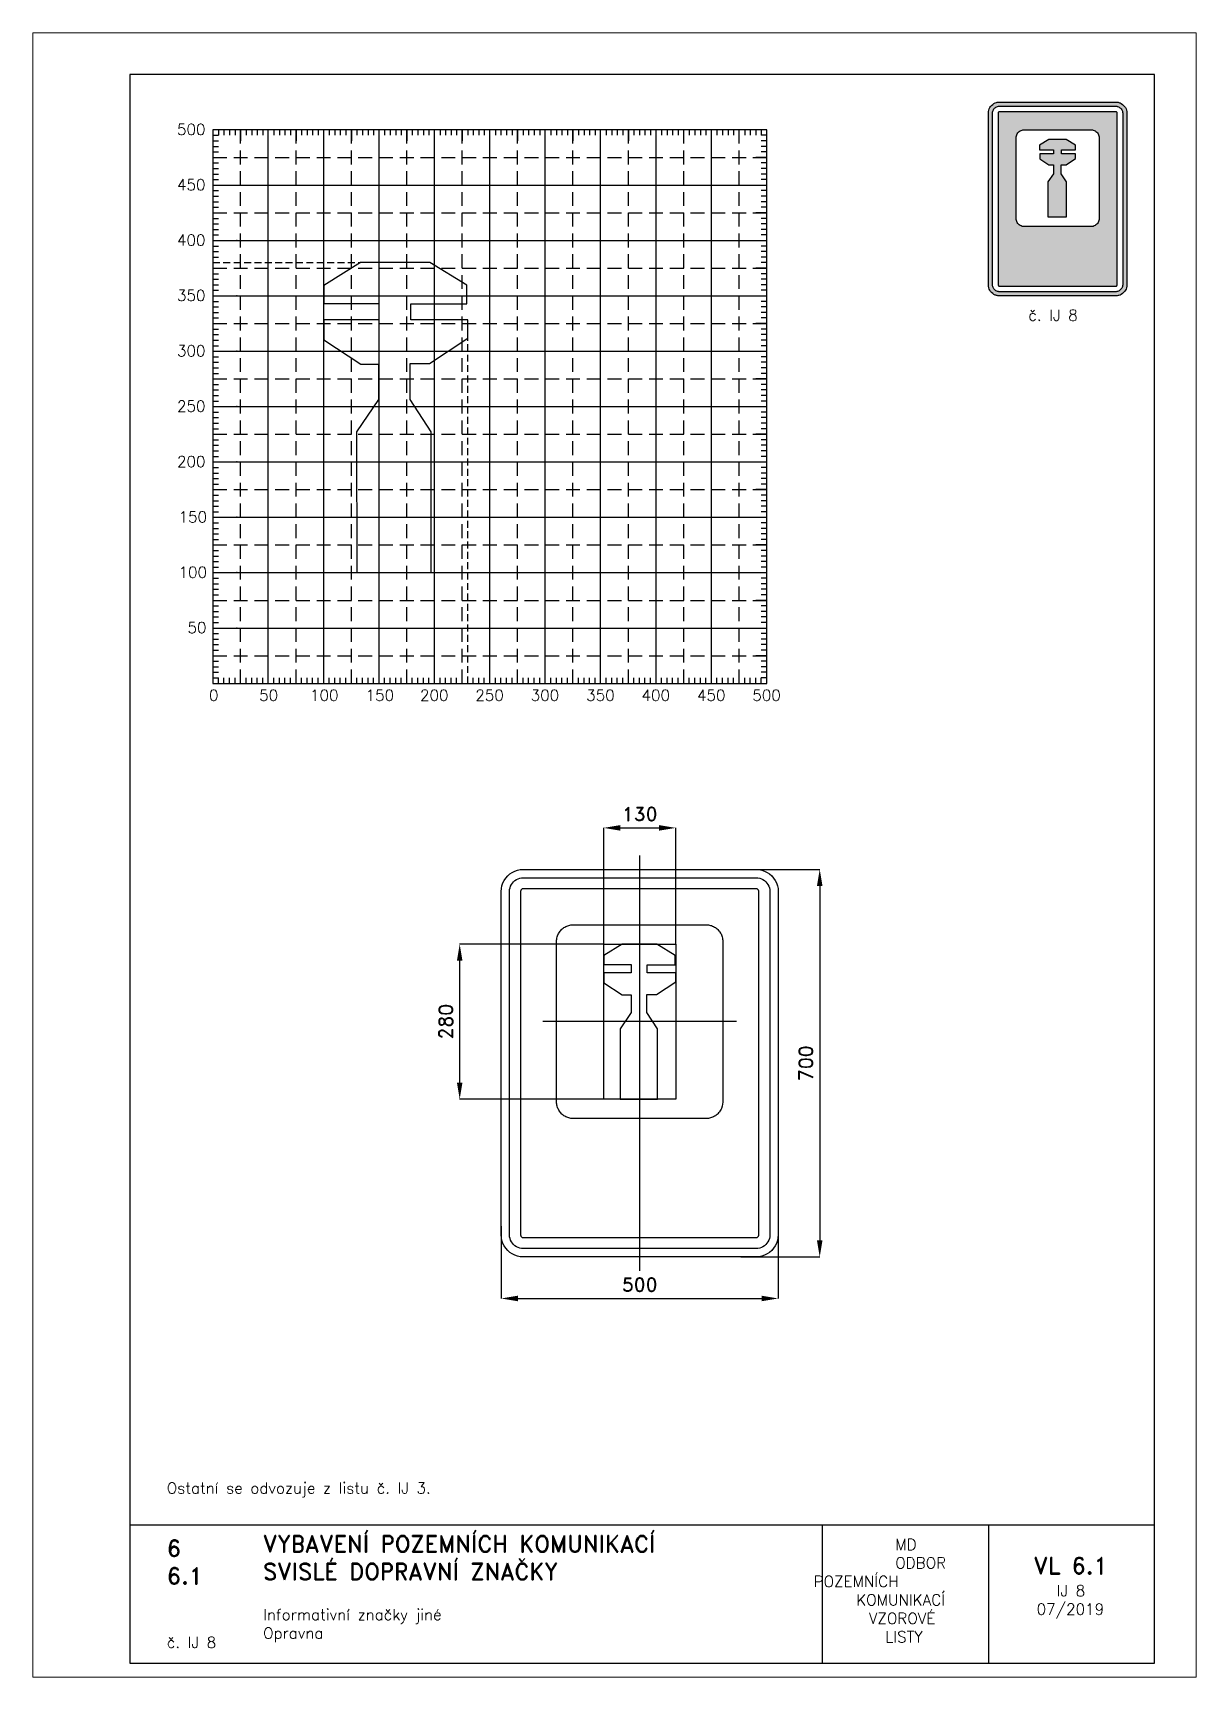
# Paper-space layout 'IJ 8' of a CAD drawing. Header units: millimetres. Extents: x 0 to 210, y 0 to 297.
# The model-space entities are those that its viewports show. They can reach past a viewport. Long polylines and large blocks are cut down to what shows.
import ezdxf

# ---------------------------------------------------------------- set-up
doc = ezdxf.new("R2010")
doc.units = ezdxf.units.MM
doc.header["$LTSCALE"] = 5
doc.linetypes.add('ČERCHOVANÁX2', pattern=[2, 1, -0.5, 0, -0.5])
doc.linetypes.add('ČÁRKOVANÁX2', pattern=[1.5, 1, -0.5])
for name, color, linetype in [('Kóty', 2, 'Continuous'), ('Pomocná', 2, 'Continuous'), ('Rozpiska', 7, 'Continuous'), ('Značka', 7, 'Continuous')]:
    doc.layers.add(name, color=color, linetype=linetype)
doc.layers.add('Rámeček', color=6, linetype='Continuous', plot=False)
doc.styles.get("Standard").update_dxf_attribs({"font": 'romand.shx', "height": 25})
doc.dimstyles.get("Standard").update_dxf_attribs({"dimtxt": 25, "dimasz": 30, "dimexe": 0.18, "dimexo": 0.0625, "dimgap": 12.5, "dimtad": 1, "dimdec": 0, "dimzin": 0, "dimdsep": 46, "dimtxsty": 'Standard', "dimcen": 0.09, "dimadec": 0, "dimazin": 0, "dimtfac": 1, "dimtdec": 0, "dimtofl": 0, "dimtmove": 0, "dimatfit": 3, "dimfxl": 1, "dimtolj": 1, "dimtzin": 0, "dimarcsym": 0})

psp = doc.layouts.new('IJ 8')

# ---------------------------------------------------------------- texts
at = {"layer": 'Pomocná', "char_height": 2, "attachment_point": 1}
for s, insert in [('\\pi1.41968;500', (24.59, 280.57)), ('\\pi1.41968;450', (24.59, 270.57)), ('\\pi1.41968;400', (24.59, 260.57)), ('\\pi1.41968;350', (24.59, 250.57)), ('\\pi1.41968;300', (24.59, 240.57)), ('\\pi1.41968;250', (24.59, 230.57)), ('\\pi1.41968;200', (24.59, 220.57)), ('\\pi1.70539;150', (24.59, 210.57)), ('\\pi1.70539;100', (24.59, 200.57)), ('\\pi3.32444;50', (24.59, 190.57)), ('\\pi2.6146;0', (29.18, 178.35)), ('\\pi1.66222;50', (39.19, 178.35)), ('\\pi0.85269;100', (49.18, 178.35)), ('\\pi0.85269;150', (59.21, 178.35)), ('\\pi0.70984;200', (69.18, 178.35)), ('\\pi0.70984;250', (79.17, 178.35)), ('\\pi0.70984;300', (89.16, 178.35)), ('\\pi0.70984;350', (99.18, 178.35)), ('\\pi0.70984;400', (109.17, 178.35)), ('\\pi0.70984;450', (119.18, 178.35)), ('\\pi0.70984;500', (129.17, 178.35))]:
    psp.add_mtext_dynamic_manual_height_columns(s, width=6.5625, gutter_width=100, heights=[0], dxfattribs=dict(at, insert=insert))
at = {"layer": 'Rozpiska', "color": 7, "attachment_point": 1}
for s, width, gutter_width, heights, insert, char_height in [('\\pi7.21429;č. IJ 8', 25, 75, [0], (172.5, 247), 2), ('\\POstatní se odvozuje z listu č. IJ 3.{\\H1.83333x; }', 155.5011, 100, [0], (24.17, 38.49), 2), ('6', 149.0422, 100, [0], (24.17, 24.77), 3), ('{\\C6;VYBAVENÍ POZEMNÍCH KOMUNIKACÍ\\P}SVISLÉ DOPRAVNÍ ZNAČKY{\\H1.34524x; }', 149.0422, 100, [0], (41.56, 25.56), 3), ('\\pi14.7414;{\\C6;MD\\P\\pi2.36044;}ODBOR POZEMNÍCH{\\H1.57143x; }\\P\\pi7.69378;KOMUNIKACÍ{\\H1.5x; }\\P\\pi9.97949;{\\C6;VZOROVÉ\\H1.47619x; \\H0.67742x;\\P\\pi12.93187;LISTY\\H1.26984x; }', 33.1018, 100, [0], (140.95, 24.95), 2), ('\\pi1.03113;{\\H1.5x;\\C6;VL 6.1\\P\\pi5.17397;\\H0.66667x;IJ 8\\H1.66666x; \\H0.6x;\\P\\pi1.5549;07/2019\\H1.80159x; }', 16.0623, 100, [0], (179.66, 21.61), 2), ('6.1', 149.0422, 100, [0], (24.17, 19.78), 3), ('{\\C6;Informativní značky jiné\\P}Opravna{\\H1.83333x; }', 149.0422, 100, [0], (41.56, 12.29), 2), ('{\\C6;č. IJ 8}', 12.0113, 100, [2.67], (24.17, 7.28), 2)]:
    psp.add_mtext_dynamic_manual_height_columns(s, width=width, gutter_width=gutter_width, heights=heights, dxfattribs=dict(at, insert=insert, char_height=char_height))

msp = doc.modelspace()

# ---------------------------------------------------------------- blocks, each defined once
blk = doc.blocks.new('*D0')
at = {"layer": 'Defpoints', "color": 0, "transparency": 16777216}
for p in [(-325, 215), (-65, 215), (-65, -65)]:
    blk.add_point(p, dxfattribs=at)
at = {"layer": 'Kóty', "color": 0, "lineweight": -2, "transparency": 16777216}
for p, q in [((-65.0625, 215), (-325.18, 215)), ((-325, -35), (-325, 185)), ((-65.0625, -65), (-325.18, -65))]:
    blk.add_line(p, q, dxfattribs=at)
at = {"layer": 'Kóty', "color": 0, "transparency": 16777216}
for points in [[(-330, 185), (-320, 185), (-325, 215)], [(-330, -35), (-320, -35), (-325, -65)]]:
    blk.add_solid(points, dxfattribs=at)
at = {"layer": 'Kóty', "color": 0, "transparency": 16777216, "insert": (-350, 75), "char_height": 25, "attachment_point": 5, "rotation": 90}
blk.add_mtext('\\A1;280', dxfattribs=at)
blk = doc.blocks.new('*D1')
at = {"layer": 'Defpoints', "color": 0, "transparency": 16777216}
for p in [(190.5, 350), (182.6, -350), (325, -350)]:
    blk.add_point(p, dxfattribs=at)
at = {"layer": 'Kóty', "color": 0, "lineweight": -2, "transparency": 16777216}
for p, q in [((190.6, 350), (325.2, 350)), ((325, 320), (325, -320)), ((182.7, -350), (325.2, -350))]:
    blk.add_line(p, q, dxfattribs=at)
at = {"layer": 'Kóty', "color": 0, "transparency": 16777216}
for points in [[(320, 320), (330, 320), (325, 350)], [(320, -320), (330, -320), (325, -350)]]:
    blk.add_solid(points, dxfattribs=at)
at = {"layer": 'Kóty', "color": 0, "transparency": 16777216, "insert": (300, 0), "char_height": 25, "attachment_point": 5, "rotation": 90}
blk.add_mtext('\\A1;700', dxfattribs=at)
blk = doc.blocks.new('*D2')
at = {"layer": 'Defpoints', "color": 0, "transparency": 16777216}
for p in [(-250, -294.4), (250, -284.3), (250, -425)]:
    blk.add_point(p, dxfattribs=at)
at = {"layer": 'Kóty', "color": 0, "lineweight": -2, "transparency": 16777216}
for p, q in [((-250, -294.5), (-250, -425.2)), ((250, -284.4), (250, -425.2)), ((-220, -425), (220, -425))]:
    blk.add_line(p, q, dxfattribs=at)
at = {"layer": 'Kóty', "color": 0, "transparency": 16777216}
for points in [[(-220, -420), (-220, -430), (-250, -425)], [(220, -420), (220, -430), (250, -425)]]:
    blk.add_solid(points, dxfattribs=at)
at = {"layer": 'Kóty', "color": 0, "transparency": 16777216, "insert": (0, -400), "char_height": 25, "attachment_point": 5}
blk.add_mtext('\\A1;500', dxfattribs=at)
blk = doc.blocks.new('*D3')
at = {"layer": 'Defpoints', "color": 0, "transparency": 16777216}
for p in [(65, 425), (-65, 215), (65, 215)]:
    blk.add_point(p, dxfattribs=at)
at = {"layer": 'Kóty', "color": 0, "lineweight": -2, "transparency": 16777216}
for p, q in [((-65, 215.0625), (-65, 425.18)), ((-35, 425), (35, 425)), ((65, 215.0625), (65, 425.18))]:
    blk.add_line(p, q, dxfattribs=at)
at = {"layer": 'Kóty', "color": 0, "transparency": 16777216}
for points in [[(-35, 430), (-35, 420), (-65, 425)], [(35, 430), (35, 420), (65, 425)]]:
    blk.add_solid(points, dxfattribs=at)
at = {"layer": 'Kóty', "color": 0, "transparency": 16777216, "insert": (0, 450), "char_height": 25, "attachment_point": 5}
blk.add_mtext('\\A1;130', dxfattribs=at)

# ---------------------------------------------------------------- dimensions: what is measured, and where the dimension line sits
at = {"layer": 'Kóty'}
for base, p1, p2, picture, middle in [((65, 425), (-65, 215), (65, 215), '*D3', (0, 450)), ((250, -425), (-250, -294.4474), (250, -284.3349), '*D2', (0, -400))]:
    dim = msp.add_linear_dim(base=base, p1=p1, p2=p2, dimstyle='Standard', dxfattribs=at)
    dim.commit()
    dim.dimension.update_dxf_attribs({"geometry": picture, "text_midpoint": middle})
for base, p1, p2, picture, middle in [((325, -350), (190.5244, 350), (182.6082, -350), '*D1', (300, 0)), ((-325, 215), (-65, -65), (-65, 215), '*D0', (-350, 75))]:
    dim = msp.add_linear_dim(base=base, p1=p1, p2=p2, angle=90, dimstyle='Standard', dxfattribs=at)
    dim.commit()
    dim.dimension.update_dxf_attribs({"geometry": picture, "text_midpoint": middle})

# ---------------------------------------------------------------- linework, layer by layer
at = {"layer": 'Značka', "color": 6, "linetype": 'ČERCHOVANÁX2', "ltscale": 5}
for points in [[(0, -375), (0, 375)], [(175, 75), (-175, 75)]]:
    msp.add_lwpolyline(points, dxfattribs=at)
at = {"layer": 'Značka', "color": 5}
for points in [[(-210, -350), (-210.2, -349.9995), (-210.3, -349.9988, -0.0321716), (-215.5, -349.637), (-220.6, -348.5823), (-225.5, -346.9227), (-230.1, -344.5885), (-234.4, -341.714), (-238.3, -338.2843), (-241.7, -334.4026), (-244.6, -330.0906), (-246.9, -325.4605), (-248.6, -320.5549), (-249.7, -315.4767), (-250, -310.314), (-250, -310.157), (-250, -310), (-250, 310), (-250, 310.157), (-250, 310.314), (-249.6, 315.479), (-248.6, 320.555), (-246.9, 325.464), (-244.6, 330.091), (-241.7, 334.402), (-238.3, 338.284), (-234.4, 341.717), (-230.1, 344.589), (-225.5, 346.906), (-220.6, 348.582), (-215.5, 349.654, -0.0367311), (-210.3, 349.999), (-210.2, 350), (-210, 350), (210, 350), (210.2, 350), (210.3, 349.999, -0.0321716), (215.5, 349.637), (220.6, 348.582), (225.5, 346.923), (230.1, 344.589), (234.4, 341.714), (238.3, 338.284), (241.7, 334.403), (244.6, 330.091), (246.9, 325.46), (248.6, 320.555), (249.7, 315.477), (250, 310.314), (250, 310.157), (250, 310), (250, -310), (250, -310.157), (250, -310.314), (249.6, -315.4791), (248.6, -320.5549), (246.9, -325.4636), (244.6, -330.0906), (241.7, -334.4017), (238.3, -338.2843), (234.4, -341.7172), (230.1, -344.5885), (225.5, -346.9061), (220.6, -348.5823), (215.5, -349.6542, -0.0367341), (210.3, -349.9988), (210.2, -349.9996), (210, -350), (-210, -350)], [(-210, -335), (-210.1, -334.9997), (-210.2, -334.9992, -0.0321601), (-213.4, -334.7731), (-216.6, -334.1139), (-219.7, -333.0767), (-222.6, -331.6178), (-225.3, -329.8212), (-227.7, -327.6777), (-229.8, -325.2516), (-231.6, -322.5566), (-233.1, -319.6628), (-234.1, -316.5968), (-234.8, -313.423), (-235, -310.196), (-235, -310.098), (-235, -310), (-235, 310), (-235, 310.098), (-235, 310.196), (-234.8, 313.424), (-234.1, 316.597), (-233.1, 319.665), (-231.6, 322.557), (-229.8, 325.251), (-227.7, 327.678), (-225.3, 329.823), (-222.6, 331.618), (-219.7, 333.066), (-216.6, 334.114), (-213.4, 334.784, -0.0367287), (-210.2, 334.999), (-210.1, 335), (-210, 335), (210, 335), (210.1, 335), (210.2, 334.999, -0.0321789), (213.4, 334.773), (216.6, 334.114), (219.7, 333.077), (222.6, 331.618), (225.3, 329.821), (227.7, 327.678), (229.8, 325.252), (231.6, 322.557), (233.1, 319.663), (234.1, 316.597), (234.8, 313.423), (235, 310.196), (235, 310.098), (235, 310), (235, -310), (235, -310.098), (235, -310.196), (234.8, -313.424), (234.1, -316.5968), (233.1, -319.6648), (231.6, -322.5566), (229.8, -325.2511), (227.7, -327.6777), (225.3, -329.8233), (222.6, -331.6178), (219.7, -333.0663), (216.6, -334.1139), (213.4, -334.7839), (210.2, -334.9992), (210.1, -334.9997), (210, -335), (-210, -335)], [(-120, -100), (-120.12, -100), (-120.24, -99.999, -0.032176), (-124.11, -99.728, -0.0354414), (-127.92, -98.937, -0.0362606), (-131.6, -97.692, -0.0344037), (-135.07, -95.941, -0.0337135), (-138.3, -93.785, -0.0340917), (-141.21, -91.213, -0.0341856), (-143.79, -88.302, -0.0342456), (-145.94, -85.068, -0.0340273), (-147.68, -81.595, -0.0333729), (-148.94, -77.916, -0.0341419), (-149.74, -74.108, -0.0367803), (-150, -70.236), (-150, -70.118), (-150, -70), (-150, 220), (-150, 220.118), (-150, 220.236, -0.0322112), (-149.73, 224.109, -0.035398), (-148.94, 227.916, -0.0362567), (-147.69, 231.598, -0.0344175), (-145.94, 235.068, -0.0337071), (-143.79, 238.301, -0.034076), (-141.21, 241.213, -0.0342033), (-138.3, 243.788, -0.0342414), (-135.07, 245.941, -0.0340198), (-131.6, 247.68, -0.0334199), (-127.92, 248.937, -0.0341212), (-124.11, 249.741, -0.0367502), (-120.24, 249.999), (-120.12, 250), (-120, 250), (120, 250), (120.12, 250), (120.24, 249.999, -0.032176), (124.11, 249.728, -0.0354605), (127.92, 248.937, -0.0362606), (131.6, 247.692, -0.0344109), (135.07, 245.941, -0.0337199), (138.3, 243.785, -0.034086), (141.21, 241.213, -0.0341806), (143.79, 238.302, -0.0342282), (145.94, 235.068, -0.0340198), (147.68, 231.595, -0.0333706), (148.94, 227.916, -0.0341419), (149.74, 224.108, -0.0367795), (150, 220.236), (150, 220.118), (150, 220), (150, -70), (150, -70.118), (150, -70.236), (149.73, -74.109), (148.94, -77.916), (147.69, -81.598, -0.0344283), (145.94, -85.068, -0.0337199), (143.79, -88.301, -0.034076), (141.21, -91.213, -0.0341972), (138.3, -93.788, -0.034235), (135.07, -95.941, -0.034041), (131.6, -97.68, -0.0334197), (127.92, -98.937, -0.0341328), (124.11, -99.741, -0.0367502), (120.24, -99.999), (120.12, -100), (120, -100), (-120, -100)]]:
    msp.add_lwpolyline(points, format="xyb", dxfattribs=at)
for points in [[(-210, -315), (210, -315), (210, -315), (210, -315), (210.7, -314.955), (211.3, -314.823), (211.9, -314.615), (212.5, -314.324), (213.1, -313.964), (213.5, -313.536), (214, -313.05), (214.3, -312.511), (214.6, -311.933), (214.8, -311.319), (215, -310.685), (215, -310.039), (215, -310.02), (215, -310), (215, 310), (215, 310.02), (215, 310.039), (215, 310.685), (214.8, 311.319), (214.6, 311.933), (214.3, 312.511), (214, 313.05), (213.5, 313.536), (213.1, 313.965), (212.5, 314.324), (211.9, 314.613), (211.3, 314.823), (210.7, 314.957), (210, 315), (210, 315), (210, 315), (-210, 315), (-210, 315), (-210, 315), (-210.7, 314.955), (-211.3, 314.823), (-211.9, 314.615), (-212.5, 314.324), (-213.1, 313.964), (-213.5, 313.536), (-214, 313.05), (-214.3, 312.511), (-214.6, 311.933), (-214.8, 311.319), (-215, 310.685), (-215, 310.039), (-215, 310.02), (-215, 310), (-215, -310), (-215, -310.02), (-215, -310.039), (-215, -310.685), (-214.8, -311.319), (-214.6, -311.933), (-214.3, -312.511), (-214, -313.05), (-213.5, -313.536), (-213.1, -313.965), (-212.5, -314.324), (-211.9, -314.613), (-211.3, -314.823), (-210.7, -314.957), (-210, -315), (-210, -315), (-210, -315)], [(-35.11, -65), (31.96, -65), (31.96, 62.301), (13.02, 91.485), (13.02, 123.783), (30.52, 123.783), (65, 146.642), (65, 163.195), (13.76, 163.195), (13.76, 177.778), (64.3, 177.778), (64.3, 194.55), (30.96, 215), (-31.7, 215), (-65, 194.331), (-65, 177.997), (-15.16, 177.997), (-15.16, 163.195), (-64.74, 163.195), (-64.74, 145.416), (-31.44, 123.302), (-15.42, 123.302), (-15.42, 91.422), (-35.33, 62.257), (-35.11, -65)]]:
    msp.add_lwpolyline(points, dxfattribs=at)
at = {"layer": 'Značka', "color": 6, "linetype": 'ČÁRKOVANÁX2', "ltscale": 2.5}
msp.add_lwpolyline([(-65, -65), (-65, 215), (65, 215), (65, -65), (-65, -65)], dxfattribs=at)

msp.set_redraw_order([(e.dxf.handle, doc.entitydb.next_handle()) for e in msp.query("TEXT MTEXT ATTDEF DIMENSION ARC_DIMENSION")])  # texts and dimensions are drawn at this point

# ---------------------------------------------------------------- hatches: boundary and pattern name
at = {"layer": 'Značka'}
h = psp.add_hatch(color=170, dxfattribs=at)
h.dxf.hatch_style = 1
edge = h.paths.add_edge_path(flags=0)
edge.add_line((179, 262), (178.99, 262))
edge.add_line((178.99, 262), (178.99, 262))
edge.add_arc((179, 263.51), 1.51, 262.3083, 269.6804, ccw=False)
edge.add_arc((178.98, 263.37), 1.37, 254.2095, 262.3332, ccw=False)
edge.add_line((178.6, 262.05), (178.42, 262.12))
edge.add_line((178.42, 262.12), (178.25, 262.2))
edge.add_line((178.25, 262.2), (178.08, 262.31))
edge.add_line((178.08, 262.31), (177.94, 262.44))
edge.add_line((177.94, 262.44), (177.81, 262.58))
edge.add_line((177.81, 262.58), (177.7, 262.75))
edge.add_line((177.7, 262.75), (177.62, 262.92))
edge.add_line((177.62, 262.92), (177.55, 263.1))
edge.add_line((177.55, 263.1), (177.51, 263.29))
edge.add_line((177.51, 263.29), (177.5, 263.49))
edge.add_line((177.5, 263.49), (177.5, 263.49))
edge.add_line((177.5, 263.49), (177.5, 263.5))
edge.add_line((177.5, 263.5), (177.5, 278))
edge.add_line((177.5, 278), (177.5, 278.01))
edge.add_line((177.5, 278.01), (177.5, 278.01))
edge.add_line((177.5, 278.01), (177.51, 278.21))
edge.add_line((177.51, 278.21), (177.55, 278.4))
edge.add_line((177.55, 278.4), (177.62, 278.58))
edge.add_line((177.62, 278.58), (177.7, 278.75))
edge.add_line((177.7, 278.75), (177.81, 278.92))
edge.add_line((177.81, 278.92), (177.94, 279.06))
edge.add_line((177.94, 279.06), (178.08, 279.19))
edge.add_line((178.08, 279.19), (178.25, 279.3))
edge.add_line((178.25, 279.3), (178.42, 279.38))
edge.add_line((178.42, 279.38), (178.6, 279.45))
edge.add_arc((178.99, 278.07), 1.43, 98.0089, 105.8229, ccw=False)
edge.add_arc((178.98, 278.18), 1.32, 89.6041, 98.0241, ccw=False)
edge.add_line((178.99, 279.5), (178.99, 279.5))
edge.add_line((178.99, 279.5), (179, 279.5))
edge.add_line((179, 279.5), (191, 279.5))
edge.add_line((191, 279.5), (191.01, 279.5))
edge.add_line((191.01, 279.5), (191.01, 279.5))
edge.add_arc((191, 277.99), 1.51, 82.3083, 89.6804, ccw=False)
edge.add_arc((191.02, 278.13), 1.37, 74.2073, 82.3354, ccw=False)
edge.add_line((191.4, 279.45), (191.58, 279.38))
edge.add_line((191.58, 279.38), (191.75, 279.3))
edge.add_line((191.75, 279.3), (191.91, 279.19))
edge.add_line((191.91, 279.19), (192.06, 279.06))
edge.add_line((192.06, 279.06), (192.19, 278.92))
edge.add_line((192.19, 278.92), (192.3, 278.75))
edge.add_line((192.3, 278.75), (192.38, 278.58))
edge.add_line((192.38, 278.58), (192.45, 278.4))
edge.add_line((192.45, 278.4), (192.49, 278.21))
edge.add_line((192.49, 278.21), (192.5, 278.01))
edge.add_line((192.5, 278.01), (192.5, 278.01))
edge.add_line((192.5, 278.01), (192.5, 278))
edge.add_line((192.5, 278), (192.5, 263.5))
edge.add_line((192.5, 263.5), (192.5, 263.49))
edge.add_line((192.5, 263.49), (192.5, 263.49))
edge.add_line((192.5, 263.49), (192.49, 263.29))
edge.add_line((192.49, 263.29), (192.45, 263.1))
edge.add_line((192.45, 263.1), (192.38, 262.92))
edge.add_line((192.38, 262.92), (192.3, 262.75))
edge.add_line((192.3, 262.75), (192.19, 262.58))
edge.add_line((192.19, 262.58), (192.06, 262.44))
edge.add_line((192.06, 262.44), (191.91, 262.31))
edge.add_line((191.91, 262.31), (191.75, 262.2))
edge.add_line((191.75, 262.2), (191.58, 262.12))
edge.add_line((191.58, 262.12), (191.4, 262.05))
edge.add_line((191.4, 262.05), (191.21, 262.01))
edge.add_arc((191.02, 263.32), 1.32, 269.6041, 278.0241, ccw=False)
edge.add_line((191.01, 262), (191.01, 262))
edge.add_line((191.01, 262), (191, 262))
edge.add_line((191, 262), (179, 262))
edge = h.paths.add_edge_path(flags=16)
edge.add_line((174.5, 250.25), (174.49, 250.25))
edge.add_line((174.49, 250.25), (174.49, 250.25))
edge.add_arc((174.5, 251.51), 1.26, 262.2976, 269.6693, ccw=False)
edge.add_arc((174.48, 251.4), 1.15, 254.2241, 262.3533, ccw=False)
edge.add_line((174.17, 250.29), (174.02, 250.35))
edge.add_line((174.02, 250.35), (173.87, 250.42))
edge.add_line((173.87, 250.42), (173.74, 250.51))
edge.add_line((173.74, 250.51), (173.62, 250.62))
edge.add_line((173.62, 250.62), (173.51, 250.74))
edge.add_line((173.51, 250.74), (173.42, 250.87))
edge.add_line((173.42, 250.87), (173.35, 251.02))
edge.add_line((173.35, 251.02), (173.29, 251.17))
edge.add_line((173.29, 251.17), (173.26, 251.33))
edge.add_line((173.26, 251.33), (173.25, 251.49))
edge.add_line((173.25, 251.49), (173.25, 251.5))
edge.add_line((173.25, 251.5), (173.25, 251.5))
edge.add_line((173.25, 251.5), (173.25, 282.5))
edge.add_line((173.25, 282.5), (173.25, 282.5))
edge.add_line((173.25, 282.5), (173.25, 282.51))
edge.add_line((173.25, 282.51), (173.26, 282.67))
edge.add_line((173.26, 282.67), (173.29, 282.83))
edge.add_line((173.29, 282.83), (173.35, 282.98))
edge.add_line((173.35, 282.98), (173.42, 283.13))
edge.add_line((173.42, 283.13), (173.51, 283.26))
edge.add_line((173.51, 283.26), (173.62, 283.38))
edge.add_line((173.62, 283.38), (173.74, 283.49))
edge.add_line((173.74, 283.49), (173.87, 283.58))
edge.add_line((173.87, 283.58), (174.02, 283.65))
edge.add_line((174.02, 283.65), (174.17, 283.71))
edge.add_line((174.17, 283.71), (174.33, 283.74))
edge.add_arc((174.48, 282.65), 1.1, 89.6108, 98.0292, ccw=False)
edge.add_line((174.49, 283.75), (174.49, 283.75))
edge.add_line((174.49, 283.75), (174.5, 283.75))
edge.add_line((174.5, 283.75), (195.5, 283.75))
edge.add_line((195.5, 283.75), (195.5, 283.75))
edge.add_line((195.5, 283.75), (195.51, 283.75))
edge.add_arc((195.5, 282.5), 1.25, 82.2973, 89.6731, ccw=False)
edge.add_arc((195.52, 282.6), 1.15, 74.2287, 82.3556, ccw=False)
edge.add_line((195.83, 283.71), (195.98, 283.65))
edge.add_line((195.98, 283.65), (196.13, 283.58))
edge.add_line((196.13, 283.58), (196.26, 283.49))
edge.add_line((196.26, 283.49), (196.38, 283.38))
edge.add_line((196.38, 283.38), (196.49, 283.26))
edge.add_line((196.49, 283.26), (196.58, 283.13))
edge.add_line((196.58, 283.13), (196.65, 282.98))
edge.add_line((196.65, 282.98), (196.71, 282.83))
edge.add_line((196.71, 282.83), (196.74, 282.67))
edge.add_line((196.74, 282.67), (196.75, 282.51))
edge.add_line((196.75, 282.51), (196.75, 282.5))
edge.add_line((196.75, 282.5), (196.75, 282.5))
edge.add_line((196.75, 282.5), (196.75, 251.5))
edge.add_line((196.75, 251.5), (196.75, 251.5))
edge.add_line((196.75, 251.5), (196.75, 251.49))
edge.add_line((196.75, 251.49), (196.74, 251.33))
edge.add_line((196.74, 251.33), (196.71, 251.17))
edge.add_line((196.71, 251.17), (196.65, 251.02))
edge.add_line((196.65, 251.02), (196.58, 250.87))
edge.add_line((196.58, 250.87), (196.49, 250.74))
edge.add_line((196.49, 250.74), (196.38, 250.62))
edge.add_line((196.38, 250.62), (196.26, 250.51))
edge.add_line((196.26, 250.51), (196.13, 250.42))
edge.add_line((196.13, 250.42), (195.98, 250.35))
edge.add_line((195.98, 250.35), (195.83, 250.29))
edge.add_line((195.83, 250.29), (195.67, 250.26))
edge.add_arc((195.52, 251.35), 1.1, 269.6151, 278.0355, ccw=False)
edge.add_line((195.51, 250.25), (195.5, 250.25))
edge.add_line((195.5, 250.25), (195.5, 250.25))
edge.add_line((195.5, 250.25), (174.5, 250.25))
edge = h.paths.add_edge_path(flags=0)
edge.add_line((174.5, 251.25), (195.5, 251.25))
edge.add_line((195.5, 251.25), (195.5, 251.25))
edge.add_line((195.5, 251.25), (195.5, 251.25))
edge.add_arc((195.5, 251.5), 0.254, 270.2998, 277.6559)
edge.add_line((195.53, 251.25), (195.57, 251.26))
edge.add_line((195.57, 251.26), (195.6, 251.27))
edge.add_line((195.6, 251.27), (195.63, 251.28))
edge.add_line((195.63, 251.28), (195.65, 251.3))
edge.add_line((195.65, 251.3), (195.68, 251.32))
edge.add_line((195.68, 251.32), (195.7, 251.35))
edge.add_line((195.7, 251.35), (195.72, 251.37))
edge.add_line((195.72, 251.37), (195.73, 251.4))
edge.add_line((195.73, 251.4), (195.74, 251.43))
edge.add_line((195.74, 251.43), (195.75, 251.47))
edge.add_line((195.75, 251.47), (195.75, 251.5))
edge.add_line((195.75, 251.5), (195.75, 251.5))
edge.add_line((195.75, 251.5), (195.75, 251.5))
edge.add_line((195.75, 251.5), (195.75, 282.5))
edge.add_line((195.75, 282.5), (195.75, 282.5))
edge.add_line((195.75, 282.5), (195.75, 282.5))
edge.add_line((195.75, 282.5), (195.75, 282.53))
edge.add_line((195.75, 282.53), (195.74, 282.57))
edge.add_line((195.74, 282.57), (195.73, 282.6))
edge.add_line((195.73, 282.6), (195.72, 282.63))
edge.add_line((195.72, 282.63), (195.7, 282.65))
edge.add_line((195.7, 282.65), (195.68, 282.68))
edge.add_line((195.68, 282.68), (195.65, 282.7))
edge.add_line((195.65, 282.7), (195.63, 282.72))
edge.add_line((195.63, 282.72), (195.6, 282.73))
edge.add_line((195.6, 282.73), (195.57, 282.74))
edge.add_line((195.57, 282.74), (195.53, 282.75))
edge.add_line((195.53, 282.75), (195.5, 282.75))
edge.add_line((195.5, 282.75), (195.5, 282.75))
edge.add_line((195.5, 282.75), (195.5, 282.75))
edge.add_line((195.5, 282.75), (174.5, 282.75))
edge.add_line((174.5, 282.75), (174.5, 282.75))
edge.add_line((174.5, 282.75), (174.5, 282.75))
edge.add_arc((174.5, 282.5), 0.253, 90.2708, 97.6498)
edge.add_line((174.47, 282.75), (174.43, 282.74))
edge.add_line((174.43, 282.74), (174.4, 282.73))
edge.add_line((174.4, 282.73), (174.37, 282.72))
edge.add_line((174.37, 282.72), (174.35, 282.7))
edge.add_line((174.35, 282.7), (174.32, 282.68))
edge.add_line((174.32, 282.68), (174.3, 282.65))
edge.add_line((174.3, 282.65), (174.28, 282.63))
edge.add_line((174.28, 282.63), (174.27, 282.6))
edge.add_line((174.27, 282.6), (174.26, 282.57))
edge.add_line((174.26, 282.57), (174.25, 282.53))
edge.add_line((174.25, 282.53), (174.25, 282.5))
edge.add_line((174.25, 282.5), (174.25, 282.5))
edge.add_line((174.25, 282.5), (174.25, 282.5))
edge.add_line((174.25, 282.5), (174.25, 251.5))
edge.add_line((174.25, 251.5), (174.25, 251.5))
edge.add_line((174.25, 251.5), (174.25, 251.5))
edge.add_line((174.25, 251.5), (174.25, 251.47))
edge.add_line((174.25, 251.47), (174.26, 251.43))
edge.add_line((174.26, 251.43), (174.27, 251.4))
edge.add_line((174.27, 251.4), (174.28, 251.37))
edge.add_line((174.28, 251.37), (174.3, 251.35))
edge.add_line((174.3, 251.35), (174.32, 251.32))
edge.add_line((174.32, 251.32), (174.35, 251.3))
edge.add_line((174.35, 251.3), (174.37, 251.28))
edge.add_line((174.37, 251.28), (174.4, 251.27))
edge.add_line((174.4, 251.27), (174.43, 251.26))
edge.add_line((174.43, 251.26), (174.47, 251.25))
edge.add_line((174.47, 251.25), (174.5, 251.25))
edge.add_line((174.5, 251.25), (174.5, 251.25))
edge.add_line((174.5, 251.25), (174.5, 251.25))
edge = h.paths.add_edge_path()
edge.add_line((174.5, 249.5), (174.49, 249.5))
edge.add_line((174.49, 249.5), (174.48, 249.5))
edge.add_arc((174.5, 251.51), 2.01, 262.3101, 269.684, ccw=False)
edge.add_arc((174.47, 251.33), 1.83, 254.1871, 262.3104, ccw=False)
edge.add_arc((174.42, 251.3), 1.79, 247.1694, 255.4801, ccw=False)
edge.add_line((173.73, 249.65), (173.5, 249.77))
edge.add_line((173.5, 249.77), (173.28, 249.91))
edge.add_line((173.28, 249.91), (173.09, 250.09))
edge.add_line((173.09, 250.09), (172.91, 250.28))
edge.add_line((172.91, 250.28), (172.77, 250.5))
edge.add_line((172.77, 250.5), (172.65, 250.73))
edge.add_line((172.65, 250.73), (172.57, 250.97))
edge.add_line((172.57, 250.97), (172.52, 251.23))
edge.add_line((172.52, 251.23), (172.5, 251.48))
edge.add_line((172.5, 251.48), (172.5, 251.49))
edge.add_line((172.5, 251.49), (172.5, 251.5))
edge.add_line((172.5, 251.5), (172.5, 282.5))
edge.add_line((172.5, 282.5), (172.5, 282.51))
edge.add_line((172.5, 282.51), (172.5, 282.52))
edge.add_line((172.5, 282.52), (172.52, 282.77))
edge.add_line((172.52, 282.77), (172.57, 283.03))
edge.add_line((172.57, 283.03), (172.65, 283.27))
edge.add_line((172.65, 283.27), (172.77, 283.5))
edge.add_line((172.77, 283.5), (172.91, 283.72))
edge.add_line((172.91, 283.72), (173.09, 283.91))
edge.add_line((173.09, 283.91), (173.28, 284.09))
edge.add_line((173.28, 284.09), (173.5, 284.23))
edge.add_line((173.5, 284.23), (173.73, 284.35))
edge.add_line((173.73, 284.35), (173.97, 284.43))
edge.add_arc((174.49, 282.6), 1.9, 98.0256, 105.852, ccw=False)
edge.add_arc((174.47, 282.74), 1.76, 89.6088, 98.0267, ccw=False)
edge.add_line((174.48, 284.5), (174.49, 284.5))
edge.add_line((174.49, 284.5), (174.5, 284.5))
edge.add_line((174.5, 284.5), (195.5, 284.5))
edge.add_line((195.5, 284.5), (195.51, 284.5))
edge.add_line((195.51, 284.5), (195.52, 284.5))
edge.add_arc((195.5, 282.49), 2.01, 82.3079, 89.6816, ccw=False)
edge.add_arc((195.53, 282.67), 1.83, 74.1838, 82.3067, ccw=False)
edge.add_arc((195.58, 282.7), 1.79, 67.1763, 75.4854, ccw=False)
edge.add_line((196.27, 284.35), (196.5, 284.23))
edge.add_line((196.5, 284.23), (196.72, 284.09))
edge.add_line((196.72, 284.09), (196.91, 283.91))
edge.add_line((196.91, 283.91), (197.09, 283.72))
edge.add_line((197.09, 283.72), (197.23, 283.5))
edge.add_line((197.23, 283.5), (197.35, 283.27))
edge.add_line((197.35, 283.27), (197.43, 283.03))
edge.add_line((197.43, 283.03), (197.48, 282.77))
edge.add_line((197.48, 282.77), (197.5, 282.52))
edge.add_line((197.5, 282.52), (197.5, 282.51))
edge.add_line((197.5, 282.51), (197.5, 282.5))
edge.add_line((197.5, 282.5), (197.5, 251.5))
edge.add_line((197.5, 251.5), (197.5, 251.49))
edge.add_line((197.5, 251.49), (197.5, 251.48))
edge.add_line((197.5, 251.48), (197.48, 251.23))
edge.add_line((197.48, 251.23), (197.43, 250.97))
edge.add_line((197.43, 250.97), (197.35, 250.73))
edge.add_line((197.35, 250.73), (197.23, 250.5))
edge.add_line((197.23, 250.5), (197.09, 250.28))
edge.add_line((197.09, 250.28), (196.91, 250.09))
edge.add_line((196.91, 250.09), (196.72, 249.91))
edge.add_line((196.72, 249.91), (196.5, 249.77))
edge.add_line((196.5, 249.77), (196.27, 249.65))
edge.add_line((196.27, 249.65), (196.03, 249.57))
edge.add_arc((195.51, 251.4), 1.9, 278.0246, 285.8506, ccw=False)
edge.add_arc((195.53, 251.26), 1.76, 269.6037, 278.0225, ccw=False)
edge.add_line((195.52, 249.5), (195.51, 249.5))
edge.add_line((195.51, 249.5), (195.5, 249.5))
edge.add_line((195.5, 249.5), (174.5, 249.5))
h = psp.add_hatch(color=170, dxfattribs=at)
h.dxf.hatch_style = 1
edge = h.paths.add_edge_path(flags=16)
edge.add_line((179, 262), (178.99, 262))
edge.add_line((178.99, 262), (178.99, 262))
edge.add_arc((179, 263.51), 1.51, 262.3083, 269.6804, ccw=False)
edge.add_arc((178.98, 263.37), 1.37, 254.2095, 262.3332, ccw=False)
edge.add_line((178.6, 262.05), (178.42, 262.12))
edge.add_line((178.42, 262.12), (178.25, 262.2))
edge.add_line((178.25, 262.2), (178.08, 262.31))
edge.add_line((178.08, 262.31), (177.94, 262.44))
edge.add_line((177.94, 262.44), (177.81, 262.58))
edge.add_line((177.81, 262.58), (177.7, 262.75))
edge.add_line((177.7, 262.75), (177.62, 262.92))
edge.add_line((177.62, 262.92), (177.55, 263.1))
edge.add_line((177.55, 263.1), (177.51, 263.29))
edge.add_line((177.51, 263.29), (177.5, 263.49))
edge.add_line((177.5, 263.49), (177.5, 263.49))
edge.add_line((177.5, 263.49), (177.5, 263.5))
edge.add_line((177.5, 263.5), (177.5, 278))
edge.add_line((177.5, 278), (177.5, 278.01))
edge.add_line((177.5, 278.01), (177.5, 278.01))
edge.add_line((177.5, 278.01), (177.51, 278.21))
edge.add_line((177.51, 278.21), (177.55, 278.4))
edge.add_line((177.55, 278.4), (177.62, 278.58))
edge.add_line((177.62, 278.58), (177.7, 278.75))
edge.add_line((177.7, 278.75), (177.81, 278.92))
edge.add_line((177.81, 278.92), (177.94, 279.06))
edge.add_line((177.94, 279.06), (178.08, 279.19))
edge.add_line((178.08, 279.19), (178.25, 279.3))
edge.add_line((178.25, 279.3), (178.42, 279.38))
edge.add_line((178.42, 279.38), (178.6, 279.45))
edge.add_arc((178.99, 278.07), 1.43, 98.0089, 105.8229, ccw=False)
edge.add_arc((178.98, 278.18), 1.32, 89.6041, 98.0241, ccw=False)
edge.add_line((178.99, 279.5), (178.99, 279.5))
edge.add_line((178.99, 279.5), (179, 279.5))
edge.add_line((179, 279.5), (191, 279.5))
edge.add_line((191, 279.5), (191.01, 279.5))
edge.add_line((191.01, 279.5), (191.01, 279.5))
edge.add_arc((191, 277.99), 1.51, 82.3083, 89.6804, ccw=False)
edge.add_arc((191.02, 278.13), 1.37, 74.2073, 82.3354, ccw=False)
edge.add_line((191.4, 279.45), (191.58, 279.38))
edge.add_line((191.58, 279.38), (191.75, 279.3))
edge.add_line((191.75, 279.3), (191.91, 279.19))
edge.add_line((191.91, 279.19), (192.06, 279.06))
edge.add_line((192.06, 279.06), (192.19, 278.92))
edge.add_line((192.19, 278.92), (192.3, 278.75))
edge.add_line((192.3, 278.75), (192.38, 278.58))
edge.add_line((192.38, 278.58), (192.45, 278.4))
edge.add_line((192.45, 278.4), (192.49, 278.21))
edge.add_line((192.49, 278.21), (192.5, 278.01))
edge.add_line((192.5, 278.01), (192.5, 278.01))
edge.add_line((192.5, 278.01), (192.5, 278))
edge.add_line((192.5, 278), (192.5, 263.5))
edge.add_line((192.5, 263.5), (192.5, 263.49))
edge.add_line((192.5, 263.49), (192.5, 263.49))
edge.add_line((192.5, 263.49), (192.49, 263.29))
edge.add_line((192.49, 263.29), (192.45, 263.1))
edge.add_line((192.45, 263.1), (192.38, 262.92))
edge.add_line((192.38, 262.92), (192.3, 262.75))
edge.add_line((192.3, 262.75), (192.19, 262.58))
edge.add_line((192.19, 262.58), (192.06, 262.44))
edge.add_line((192.06, 262.44), (191.91, 262.31))
edge.add_line((191.91, 262.31), (191.75, 262.2))
edge.add_line((191.75, 262.2), (191.58, 262.12))
edge.add_line((191.58, 262.12), (191.4, 262.05))
edge.add_line((191.4, 262.05), (191.21, 262.01))
edge.add_arc((191.02, 263.32), 1.32, 269.6041, 278.0241, ccw=False)
edge.add_line((191.01, 262), (191.01, 262))
edge.add_line((191.01, 262), (191, 262))
edge.add_line((191, 262), (179, 262))
edge = h.paths.add_edge_path()
edge.add_line((174.5, 251.25), (195.5, 251.25))
edge.add_line((195.5, 251.25), (195.5, 251.25))
edge.add_line((195.5, 251.25), (195.5, 251.25))
edge.add_arc((195.5, 251.5), 0.254, 270.2998, 277.6559)
edge.add_line((195.53, 251.25), (195.57, 251.26))
edge.add_line((195.57, 251.26), (195.6, 251.27))
edge.add_line((195.6, 251.27), (195.63, 251.28))
edge.add_line((195.63, 251.28), (195.65, 251.3))
edge.add_line((195.65, 251.3), (195.68, 251.32))
edge.add_line((195.68, 251.32), (195.7, 251.35))
edge.add_line((195.7, 251.35), (195.72, 251.37))
edge.add_line((195.72, 251.37), (195.73, 251.4))
edge.add_line((195.73, 251.4), (195.74, 251.43))
edge.add_line((195.74, 251.43), (195.75, 251.47))
edge.add_line((195.75, 251.47), (195.75, 251.5))
edge.add_line((195.75, 251.5), (195.75, 251.5))
edge.add_line((195.75, 251.5), (195.75, 251.5))
edge.add_line((195.75, 251.5), (195.75, 282.5))
edge.add_line((195.75, 282.5), (195.75, 282.5))
edge.add_line((195.75, 282.5), (195.75, 282.5))
edge.add_line((195.75, 282.5), (195.75, 282.53))
edge.add_line((195.75, 282.53), (195.74, 282.57))
edge.add_line((195.74, 282.57), (195.73, 282.6))
edge.add_line((195.73, 282.6), (195.72, 282.63))
edge.add_line((195.72, 282.63), (195.7, 282.65))
edge.add_line((195.7, 282.65), (195.68, 282.68))
edge.add_line((195.68, 282.68), (195.65, 282.7))
edge.add_line((195.65, 282.7), (195.63, 282.72))
edge.add_line((195.63, 282.72), (195.6, 282.73))
edge.add_line((195.6, 282.73), (195.57, 282.74))
edge.add_line((195.57, 282.74), (195.53, 282.75))
edge.add_line((195.53, 282.75), (195.5, 282.75))
edge.add_line((195.5, 282.75), (195.5, 282.75))
edge.add_line((195.5, 282.75), (195.5, 282.75))
edge.add_line((195.5, 282.75), (174.5, 282.75))
edge.add_line((174.5, 282.75), (174.5, 282.75))
edge.add_line((174.5, 282.75), (174.5, 282.75))
edge.add_arc((174.5, 282.5), 0.253, 90.2708, 97.6498)
edge.add_line((174.47, 282.75), (174.43, 282.74))
edge.add_line((174.43, 282.74), (174.4, 282.73))
edge.add_line((174.4, 282.73), (174.37, 282.72))
edge.add_line((174.37, 282.72), (174.35, 282.7))
edge.add_line((174.35, 282.7), (174.32, 282.68))
edge.add_line((174.32, 282.68), (174.3, 282.65))
edge.add_line((174.3, 282.65), (174.28, 282.63))
edge.add_line((174.28, 282.63), (174.27, 282.6))
edge.add_line((174.27, 282.6), (174.26, 282.57))
edge.add_line((174.26, 282.57), (174.25, 282.53))
edge.add_line((174.25, 282.53), (174.25, 282.5))
edge.add_line((174.25, 282.5), (174.25, 282.5))
edge.add_line((174.25, 282.5), (174.25, 282.5))
edge.add_line((174.25, 282.5), (174.25, 251.5))
edge.add_line((174.25, 251.5), (174.25, 251.5))
edge.add_line((174.25, 251.5), (174.25, 251.5))
edge.add_line((174.25, 251.5), (174.25, 251.47))
edge.add_line((174.25, 251.47), (174.26, 251.43))
edge.add_line((174.26, 251.43), (174.27, 251.4))
edge.add_line((174.27, 251.4), (174.28, 251.37))
edge.add_line((174.28, 251.37), (174.3, 251.35))
edge.add_line((174.3, 251.35), (174.32, 251.32))
edge.add_line((174.32, 251.32), (174.35, 251.3))
edge.add_line((174.35, 251.3), (174.37, 251.28))
edge.add_line((174.37, 251.28), (174.4, 251.27))
edge.add_line((174.4, 251.27), (174.43, 251.26))
edge.add_line((174.43, 251.26), (174.47, 251.25))
edge.add_line((174.47, 251.25), (174.5, 251.25))
edge.add_line((174.5, 251.25), (174.5, 251.25))
edge.add_line((174.5, 251.25), (174.5, 251.25))
h = psp.add_hatch(color=249, dxfattribs=at)
h.dxf.hatch_style = 1
h.paths.add_polyline_path([(183.24, 263.75), (186.6, 263.75), (186.6, 270.12), (185.65, 271.57), (185.65, 273.19), (186.53, 273.19), (188.25, 274.33), (188.25, 275.16), (185.69, 275.16), (185.69, 275.89), (188.22, 275.89), (188.22, 276.73), (186.55, 277.75), (183.41, 277.75), (181.75, 276.72), (181.75, 275.9), (184.24, 275.9), (184.24, 275.16), (181.76, 275.16), (181.76, 274.27), (183.43, 273.17), (184.23, 273.17), (184.23, 271.57), (183.23, 270.11)])

# ---------------------------------------------------------------- linework, layer by layer
psp.add_line((32.5, 179.5), (37.5, 179.5))
at = {"layer": 'Pomocná'}
for p, q in [((33.5, 279.5), (33.5, 278.5)), ((34.5, 279.5), (34.5, 278.5)), ((35.5, 279.5), (35.5, 278.5)), ((36.5, 279.5), (36.5, 278.5)), ((37.5, 279.5), (37.5, 277.5)), ((38.5, 279.5), (38.5, 278.5)), ((39.5, 279.5), (39.5, 278.5)), ((40.5, 279.5), (40.5, 278.5)), ((41.5, 279.5), (41.5, 278.5)), ((43.5, 279.5), (43.5, 278.5)), ((44.5, 279.5), (44.5, 278.5)), ((45.5, 279.5), (45.5, 278.5)), ((46.5, 279.5), (46.5, 278.5)), ((47.5, 279.5), (47.5, 277.5)), ((48.5, 279.5), (48.5, 278.5)), ((49.5, 279.5), (49.5, 278.5)), ((50.5, 279.5), (50.5, 278.5)), ((51.5, 279.5), (51.5, 278.5)), ((53.5, 279.5), (53.5, 278.5)), ((54.5, 279.5), (54.5, 278.5)), ((55.5, 279.5), (55.5, 278.5)), ((56.5, 279.5), (56.5, 278.5)), ((57.5, 279.5), (57.5, 277.5)), ((58.5, 279.5), (58.5, 278.5)), ((59.5, 279.5), (59.5, 278.5)), ((60.5, 279.5), (60.5, 278.5)), ((61.5, 279.5), (61.5, 278.5)), ((63.5, 279.5), (63.5, 278.5)), ((64.5, 279.5), (64.5, 278.5)), ((65.5, 279.5), (65.5, 278.5)), ((66.5, 279.5), (66.5, 278.5)), ((67.5, 279.5), (67.5, 277.5)), ((68.5, 279.5), (68.5, 278.5)), ((69.5, 279.5), (69.5, 278.5)), ((70.5, 279.5), (70.5, 278.5)), ((71.5, 279.5), (71.5, 278.5)), ((73.5, 279.5), (73.5, 278.5)), ((74.5, 279.5), (74.5, 278.5)), ((75.5, 279.5), (75.5, 278.5)), ((76.5, 279.5), (76.5, 278.5)), ((77.5, 279.5), (77.5, 277.5)), ((78.5, 279.5), (78.5, 278.5)), ((79.5, 279.5), (79.5, 278.5)), ((80.5, 279.5), (80.5, 278.5)), ((81.5, 279.5), (81.5, 278.5)), ((83.5, 279.5), (83.5, 278.5)), ((84.5, 279.5), (84.5, 278.5)), ((85.5, 279.5), (85.5, 278.5)), ((86.5, 279.5), (86.5, 278.5)), ((87.5, 279.5), (87.5, 277.5)), ((88.5, 279.5), (88.5, 278.5)), ((89.5, 279.5), (89.5, 278.5)), ((90.5, 279.5), (90.5, 278.5)), ((91.5, 279.5), (91.5, 278.5)), ((93.5, 279.5), (93.5, 278.5)), ((94.5, 279.5), (94.5, 278.5)), ((95.5, 279.5), (95.5, 278.5)), ((96.5, 279.5), (96.5, 278.5)), ((97.5, 279.5), (97.5, 277.5)), ((98.5, 279.5), (98.5, 278.5)), ((99.5, 279.5), (99.5, 278.5)), ((100.5, 279.5), (100.5, 278.5)), ((101.5, 279.5), (101.5, 278.5)), ((103.5, 279.5), (103.5, 278.5)), ((104.5, 279.5), (104.5, 278.5)), ((105.5, 279.5), (105.5, 278.5)), ((106.5, 279.5), (106.5, 278.5)), ((107.5, 279.5), (107.5, 277.5)), ((108.5, 279.5), (108.5, 278.5)), ((109.5, 279.5), (109.5, 278.5)), ((110.5, 279.5), (110.5, 278.5)), ((111.5, 279.5), (111.5, 278.5)), ((113.5, 279.5), (113.5, 278.5)), ((114.5, 279.5), (114.5, 278.5)), ((115.5, 279.5), (115.5, 278.5)), ((116.5, 279.5), (116.5, 278.5)), ((118.5, 279.5), (118.5, 278.5)), ((119.5, 279.5), (119.5, 278.5)), ((120.5, 279.5), (120.5, 278.5)), ((121.5, 279.5), (121.5, 278.5)), ((123.5, 279.5), (123.5, 278.5)), ((124.5, 279.5), (124.5, 278.5)), ((125.5, 279.5), (125.5, 278.5)), ((126.5, 279.5), (126.5, 278.5)), ((128.5, 279.5), (128.5, 278.5)), ((129.5, 279.5), (129.5, 278.5)), ((130.5, 279.5), (130.5, 278.5)), ((131.5, 279.5), (131.5, 278.5)), ((32.5, 278.5), (33.5, 278.5)), ((32.5, 277.5), (33.5, 277.5)), ((32.5, 276.5), (33.5, 276.5)), ((132.5, 278.5), (131.5, 278.5)), ((132.5, 277.5), (131.5, 277.5)), ((132.5, 276.5), (131.5, 276.5)), ((32.5, 275.5), (33.5, 275.5)), ((32.5, 274.5), (34.5, 274.5)), ((32.5, 273.5), (33.5, 273.5)), ((132.5, 274.5), (130.5, 274.5)), ((132.5, 275.5), (131.5, 275.5)), ((132.5, 273.5), (131.5, 273.5)), ((32.5, 272.5), (33.5, 272.5)), ((32.5, 271.5), (33.5, 271.5)), ((32.5, 270.5), (33.5, 270.5)), ((132.5, 272.5), (131.5, 272.5)), ((132.5, 271.5), (131.5, 271.5)), ((132.5, 270.5), (131.5, 270.5)), ((32.5, 268.5), (33.5, 268.5)), ((32.5, 267.5), (33.5, 267.5)), ((132.5, 268.5), (131.5, 268.5)), ((132.5, 267.5), (131.5, 267.5)), ((32.5, 266.5), (33.5, 266.5)), ((32.5, 265.5), (33.5, 265.5)), ((32.5, 264.5), (34.5, 264.5)), ((132.5, 264.5), (130.5, 264.5)), ((132.5, 266.5), (131.5, 266.5)), ((132.5, 265.5), (131.5, 265.5)), ((32.5, 263.5), (33.5, 263.5)), ((32.5, 262.5), (33.5, 262.5)), ((32.5, 261.5), (33.5, 261.5)), ((132.5, 263.5), (131.5, 263.5)), ((132.5, 262.5), (131.5, 262.5)), ((132.5, 261.5), (131.5, 261.5)), ((32.5, 260.5), (33.5, 260.5)), ((32.5, 258.5), (33.5, 258.5)), ((132.5, 260.5), (131.5, 260.5)), ((132.5, 258.5), (131.5, 258.5)), ((32.5, 257.5), (33.5, 257.5)), ((32.5, 256.5), (33.5, 256.5)), ((32.5, 255.5), (33.5, 255.5)), ((132.5, 257.5), (131.5, 257.5)), ((132.5, 256.5), (131.5, 256.5)), ((132.5, 255.5), (131.5, 255.5)), ((32.5, 254.5), (34.5, 254.5)), ((32.5, 253.5), (33.5, 253.5)), ((32.5, 252.5), (33.5, 252.5)), ((132.5, 254.5), (130.5, 254.5)), ((132.5, 253.5), (131.5, 253.5)), ((132.5, 252.5), (131.5, 252.5)), ((32.5, 251.5), (33.5, 251.5)), ((32.5, 250.5), (33.5, 250.5)), ((132.5, 251.5), (131.5, 251.5)), ((132.5, 250.5), (131.5, 250.5)), ((32.5, 248.5), (33.5, 248.5)), ((32.5, 247.5), (33.5, 247.5)), ((132.5, 248.5), (131.5, 248.5)), ((132.5, 247.5), (131.5, 247.5)), ((32.5, 246.5), (33.5, 246.5)), ((32.5, 245.5), (33.5, 245.5)), ((32.5, 244.5), (34.5, 244.5)), ((132.5, 244.5), (130.5, 244.5)), ((132.5, 246.5), (131.5, 246.5)), ((132.5, 245.5), (131.5, 245.5)), ((32.5, 243.5), (33.5, 243.5)), ((32.5, 242.5), (33.5, 242.5)), ((32.5, 241.5), (33.5, 241.5)), ((132.5, 243.5), (131.5, 243.5)), ((132.5, 242.5), (131.5, 242.5)), ((132.5, 241.5), (131.5, 241.5)), ((32.5, 240.5), (33.5, 240.5)), ((32.5, 238.5), (33.5, 238.5)), ((132.5, 240.5), (131.5, 240.5)), ((132.5, 238.5), (131.5, 238.5)), ((32.5, 237.5), (33.5, 237.5)), ((32.5, 236.5), (33.5, 236.5)), ((32.5, 235.5), (33.5, 235.5)), ((132.5, 237.5), (131.5, 237.5)), ((132.5, 236.5), (131.5, 236.5)), ((132.5, 235.5), (131.5, 235.5)), ((32.5, 234.5), (34.5, 234.5)), ((32.5, 233.5), (33.5, 233.5)), ((32.5, 232.5), (33.5, 232.5)), ((132.5, 234.5), (130.5, 234.5)), ((132.5, 233.5), (131.5, 233.5)), ((132.5, 232.5), (131.5, 232.5)), ((32.5, 231.5), (33.5, 231.5)), ((32.5, 230.5), (33.5, 230.5)), ((132.5, 231.5), (131.5, 231.5)), ((132.5, 230.5), (131.5, 230.5)), ((32.5, 228.5), (33.5, 228.5)), ((32.5, 227.5), (33.5, 227.5)), ((32.5, 226.5), (33.5, 226.5)), ((132.5, 228.5), (131.5, 228.5)), ((132.5, 227.5), (131.5, 227.5)), ((132.5, 226.5), (131.5, 226.5)), ((32.5, 225.5), (33.5, 225.5)), ((32.5, 224.5), (34.5, 224.5)), ((32.5, 223.5), (33.5, 223.5)), ((132.5, 224.5), (130.5, 224.5)), ((132.5, 225.5), (131.5, 225.5)), ((132.5, 223.5), (131.5, 223.5)), ((32.5, 222.5), (33.5, 222.5)), ((32.5, 221.5), (33.5, 221.5)), ((32.5, 220.5), (33.5, 220.5)), ((132.5, 222.5), (131.5, 222.5)), ((132.5, 221.5), (131.5, 221.5)), ((132.5, 220.5), (131.5, 220.5)), ((32.5, 218.5), (33.5, 218.5)), ((32.5, 217.5), (33.5, 217.5)), ((132.5, 218.5), (131.5, 218.5)), ((132.5, 217.5), (131.5, 217.5)), ((32.5, 216.5), (33.5, 216.5)), ((32.5, 215.5), (33.5, 215.5)), ((32.5, 214.5), (34.5, 214.5)), ((132.5, 214.5), (130.5, 214.5)), ((132.5, 216.5), (131.5, 216.5)), ((132.5, 215.5), (131.5, 215.5)), ((32.5, 213.5), (33.5, 213.5)), ((32.5, 212.5), (33.5, 212.5)), ((32.5, 211.5), (33.5, 211.5)), ((132.5, 213.5), (131.5, 213.5)), ((132.5, 212.5), (131.5, 212.5)), ((132.5, 211.5), (131.5, 211.5)), ((32.5, 210.5), (33.5, 210.5)), ((32.5, 208.5), (33.5, 208.5)), ((132.5, 210.5), (131.5, 210.5)), ((132.5, 208.5), (131.5, 208.5)), ((32.5, 207.5), (33.5, 207.5)), ((32.5, 206.5), (33.5, 206.5)), ((32.5, 205.5), (33.5, 205.5)), ((132.5, 207.5), (131.5, 207.5)), ((132.5, 206.5), (131.5, 206.5)), ((132.5, 205.5), (131.5, 205.5)), ((32.5, 204.5), (34.5, 204.5)), ((32.5, 203.5), (33.5, 203.5)), ((32.5, 202.5), (33.5, 202.5)), ((132.5, 204.5), (130.5, 204.5)), ((132.5, 203.5), (131.5, 203.5)), ((132.5, 202.5), (131.5, 202.5)), ((32.5, 201.5), (33.5, 201.5)), ((32.5, 200.5), (33.5, 200.5)), ((132.5, 201.5), (131.5, 201.5)), ((132.5, 200.5), (131.5, 200.5)), ((32.5, 198.5), (33.5, 198.5)), ((32.5, 197.5), (33.5, 197.5)), ((32.5, 196.5), (33.5, 196.5)), ((132.5, 198.5), (131.5, 198.5)), ((132.5, 197.5), (131.5, 197.5)), ((132.5, 196.5), (131.5, 196.5)), ((32.5, 195.5), (33.5, 195.5)), ((32.5, 194.5), (34.5, 194.5)), ((32.5, 193.5), (33.5, 193.5)), ((132.5, 194.5), (130.5, 194.5)), ((132.5, 195.5), (131.5, 195.5)), ((132.5, 193.5), (131.5, 193.5)), ((32.5, 192.5), (33.5, 192.5)), ((32.5, 191.5), (33.5, 191.5)), ((32.5, 190.5), (33.5, 190.5)), ((132.5, 192.5), (131.5, 192.5)), ((132.5, 191.5), (131.5, 191.5)), ((132.5, 190.5), (131.5, 190.5)), ((32.5, 188.5), (33.5, 188.5)), ((32.5, 187.5), (33.5, 187.5)), ((132.5, 188.5), (131.5, 188.5)), ((132.5, 187.5), (131.5, 187.5)), ((32.5, 186.5), (33.5, 186.5)), ((32.5, 185.5), (33.5, 185.5)), ((32.5, 184.5), (34.5, 184.5)), ((132.5, 184.5), (130.5, 184.5)), ((132.5, 186.5), (131.5, 186.5)), ((132.5, 185.5), (131.5, 185.5)), ((32.5, 183.5), (33.5, 183.5)), ((32.5, 182.5), (33.5, 182.5)), ((32.5, 181.5), (33.5, 181.5)), ((37.5, 179.5), (37.5, 181.5)), ((47.5, 179.5), (47.5, 181.5)), ((57.5, 179.5), (57.5, 181.5)), ((67.5, 179.5), (67.5, 181.5)), ((77.5, 179.5), (77.5, 181.5)), ((87.5, 179.5), (87.5, 181.5)), ((97.5, 179.5), (97.5, 181.5)), ((107.5, 179.5), (107.5, 181.5)), ((117.5, 179.5), (117.5, 181.5)), ((127.5, 179.5), (127.5, 181.5)), ((132.5, 183.5), (131.5, 183.5)), ((132.5, 182.5), (131.5, 182.5)), ((132.5, 181.5), (131.5, 181.5)), ((32.5, 180.5), (33.5, 180.5)), ((33.5, 179.5), (33.5, 180.5)), ((34.5, 179.5), (34.5, 180.5)), ((35.5, 179.5), (35.5, 180.5)), ((36.5, 179.5), (36.5, 180.5)), ((38.5, 179.5), (38.5, 180.5)), ((39.5, 179.5), (39.5, 180.5)), ((40.5, 179.5), (40.5, 180.5)), ((41.5, 179.5), (41.5, 180.5)), ((43.5, 179.5), (43.5, 180.5)), ((44.5, 179.5), (44.5, 180.5)), ((45.5, 179.5), (45.5, 180.5)), ((46.5, 179.5), (46.5, 180.5)), ((48.5, 179.5), (48.5, 180.5)), ((49.5, 179.5), (49.5, 180.5)), ((50.5, 179.5), (50.5, 180.5)), ((51.5, 179.5), (51.5, 180.5)), ((53.5, 179.5), (53.5, 180.5)), ((54.5, 179.5), (54.5, 180.5)), ((55.5, 179.5), (55.5, 180.5)), ((56.5, 179.5), (56.5, 180.5)), ((58.5, 179.5), (58.5, 180.5)), ((59.5, 179.5), (59.5, 180.5)), ((60.5, 179.5), (60.5, 180.5)), ((61.5, 179.5), (61.5, 180.5)), ((63.5, 179.5), (63.5, 180.5)), ((64.5, 179.5), (64.5, 180.5)), ((65.5, 179.5), (65.5, 180.5)), ((66.5, 179.5), (66.5, 180.5)), ((68.5, 179.5), (68.5, 180.5)), ((69.5, 179.5), (69.5, 180.5)), ((70.5, 179.5), (70.5, 180.5)), ((71.5, 179.5), (71.5, 180.5)), ((73.5, 179.5), (73.5, 180.5)), ((74.5, 179.5), (74.5, 180.5)), ((75.5, 179.5), (75.5, 180.5)), ((76.5, 179.5), (76.5, 180.5)), ((78.5, 179.5), (78.5, 180.5)), ((79.5, 179.5), (79.5, 180.5)), ((80.5, 179.5), (80.5, 180.5)), ((81.5, 179.5), (81.5, 180.5)), ((83.5, 179.5), (83.5, 180.5)), ((84.5, 179.5), (84.5, 180.5)), ((85.5, 179.5), (85.5, 180.5)), ((86.5, 179.5), (86.5, 180.5)), ((88.5, 179.5), (88.5, 180.5)), ((89.5, 179.5), (89.5, 180.5)), ((90.5, 179.5), (90.5, 180.5)), ((91.5, 179.5), (91.5, 180.5)), ((93.5, 179.5), (93.5, 180.5)), ((94.5, 179.5), (94.5, 180.5)), ((95.5, 179.5), (95.5, 180.5)), ((96.5, 179.5), (96.5, 180.5)), ((98.5, 179.5), (98.5, 180.5)), ((99.5, 179.5), (99.5, 180.5)), ((100.5, 179.5), (100.5, 180.5)), ((101.5, 179.5), (101.5, 180.5)), ((103.5, 179.5), (103.5, 180.5)), ((104.5, 179.5), (104.5, 180.5)), ((105.5, 179.5), (105.5, 180.5)), ((106.5, 179.5), (106.5, 180.5)), ((108.5, 179.5), (108.5, 180.5)), ((109.5, 179.5), (109.5, 180.5)), ((110.5, 179.5), (110.5, 180.5)), ((111.5, 179.5), (111.5, 180.5)), ((113.5, 179.5), (113.5, 180.5)), ((114.5, 179.5), (114.5, 180.5)), ((115.5, 179.5), (115.5, 180.5)), ((116.5, 179.5), (116.5, 180.5)), ((118.5, 179.5), (118.5, 180.5)), ((119.5, 179.5), (119.5, 180.5)), ((120.5, 179.5), (120.5, 180.5)), ((121.5, 179.5), (121.5, 180.5)), ((123.5, 179.5), (123.5, 180.5)), ((124.5, 179.5), (124.5, 180.5)), ((125.5, 179.5), (125.5, 180.5)), ((126.5, 179.5), (126.5, 180.5)), ((128.5, 179.5), (128.5, 180.5)), ((129.5, 179.5), (129.5, 180.5)), ((130.5, 179.5), (130.5, 180.5)), ((132.5, 180.5), (131.5, 180.5)), ((131.5, 179.5), (131.5, 180.5))]:
    psp.add_line(p, q, dxfattribs=at)
at = {"layer": 'Pomocná', "linetype": 'ČÁRKOVANÁX2', "ltscale": 0.5}
for p, q in [((37.5, 179.5), (37.5, 279.5)), ((47.5, 179.5), (47.5, 279.5)), ((57.5, 179.5), (57.5, 279.5)), ((67.5, 179.5), (67.5, 279.5)), ((77.5, 179.5), (77.5, 279.5)), ((87.5, 179.5), (87.5, 279.5)), ((97.5, 179.5), (97.5, 279.5)), ((107.5, 179.5), (107.5, 279.5)), ((117.5, 179.5), (117.5, 279.5)), ((127.5, 179.5), (127.5, 279.5)), ((32.5, 274.5), (132.5, 274.5)), ((32.5, 264.5), (132.5, 264.5)), ((32.5, 254.5), (132.5, 254.5)), ((32.5, 244.5), (132.5, 244.5)), ((32.5, 234.5), (132.5, 234.5)), ((32.5, 224.5), (132.5, 224.5)), ((32.5, 214.5), (132.5, 214.5)), ((32.5, 204.5), (132.5, 204.5)), ((32.5, 194.5), (132.5, 194.5)), ((32.5, 184.5), (132.5, 184.5))]:
    psp.add_line(p, q, dxfattribs=at)
at = {"layer": 'Pomocná', "color": 6}
for p, q in [((42.5, 179.5), (42.5, 279.5)), ((52.5, 179.5), (52.5, 279.5)), ((62.5, 179.5), (62.5, 279.5)), ((72.5, 179.5), (72.5, 279.5)), ((82.5, 179.5), (82.5, 279.5)), ((92.5, 179.5), (92.5, 279.5)), ((102.5, 179.5), (102.5, 279.5)), ((112.5, 179.5), (112.5, 279.5)), ((122.5, 179.5), (122.5, 279.5)), ((32.5, 269.5), (132.5, 269.5)), ((32.5, 259.5), (132.5, 259.5)), ((32.5, 249.5), (132.5, 249.5)), ((32.5, 239.5), (132.5, 239.5)), ((32.5, 229.5), (132.5, 229.5)), ((32.5, 219.5), (132.5, 219.5)), ((32.5, 209.5), (132.5, 209.5)), ((32.5, 199.5), (132.5, 199.5)), ((32.5, 189.5), (132.5, 189.5))]:
    psp.add_line(p, q, dxfattribs=at)
at = {"layer": 'Pomocná', "linetype": 'ČÁRKOVANÁX2', "ltscale": 0.25}
for p, q in [((32.5, 255.5), (59.16, 255.5)), ((78.5, 179.5), (78.5, 241.83))]:
    psp.add_line(p, q, dxfattribs=at)
at = {"layer": 'Pomocná', "color": 7}
psp.add_lwpolyline([(32.5, 179.5), (132.5, 179.5), (132.5, 279.5), (32.5, 279.5)], close=True, dxfattribs=at)
at = {"layer": 'Pomocná'}
for p in [(36.81, 259.5), (36.81, 249.5), (36.81, 239.5), (36.81, 229.5), (36.81, 219.5), (36.81, 209.5), (36.81, 199.5), (36.81, 189.5)]:
    psp.add_point(p, dxfattribs=at)
at = {"layer": 'Rozpiska', "color": 7}
for p, q in [((17.5, 27.5), (202.5, 27.5)), ((142.5, 27.5), (142.5, 2.5)), ((172.5, 27.5), (172.5, 2.5))]:
    psp.add_line(p, q, dxfattribs=at)
psp.add_lwpolyline([(17.5, 2.5), (202.5, 2.5), (202.5, 289.5), (17.5, 289.5)], close=True, dxfattribs=at)
at = {"layer": 'Značka', "color": 170}
for points in [[(174.5, 249.5), (174.49, 249.5), (174.48, 249.5, -0.032186), (174.23, 249.52, -0.035459), (173.97, 249.57, -0.036278), (173.73, 249.65), (173.5, 249.77), (173.28, 249.91), (173.09, 250.09), (172.91, 250.28), (172.77, 250.5), (172.65, 250.73), (172.57, 250.97), (172.52, 251.23), (172.5, 251.48), (172.5, 251.49), (172.5, 251.5), (172.5, 282.5), (172.5, 282.51), (172.5, 282.52), (172.52, 282.77), (172.57, 283.03), (172.65, 283.27), (172.77, 283.5), (172.91, 283.72), (173.09, 283.91), (173.28, 284.09), (173.5, 284.23), (173.73, 284.35), (173.97, 284.43, -0.034162), (174.23, 284.48, -0.036746), (174.48, 284.5), (174.49, 284.5), (174.5, 284.5), (195.5, 284.5), (195.51, 284.5), (195.52, 284.5, -0.032185), (195.77, 284.48, -0.035458), (196.03, 284.43, -0.036271), (196.27, 284.35), (196.5, 284.23), (196.72, 284.09), (196.91, 283.91), (197.09, 283.72), (197.23, 283.5), (197.35, 283.27), (197.43, 283.03), (197.48, 282.77), (197.5, 282.52), (197.5, 282.51), (197.5, 282.5), (197.5, 251.5), (197.5, 251.49), (197.5, 251.48), (197.48, 251.23), (197.43, 250.97), (197.35, 250.73), (197.23, 250.5), (197.09, 250.28), (196.91, 250.09), (196.72, 249.91), (196.5, 249.77), (196.27, 249.65), (196.03, 249.57, -0.034161), (195.77, 249.52, -0.03675), (195.52, 249.5), (195.51, 249.5), (195.5, 249.5), (174.5, 249.5)], [(174.5, 250.25), (174.49, 250.25), (174.49, 250.25, -0.032176), (174.33, 250.26, -0.035485), (174.17, 250.29), (174.02, 250.35), (173.87, 250.42), (173.74, 250.51), (173.62, 250.62), (173.51, 250.74), (173.42, 250.87), (173.35, 251.02), (173.29, 251.17), (173.26, 251.33), (173.25, 251.49), (173.25, 251.5), (173.25, 251.5), (173.25, 282.5), (173.25, 282.5), (173.25, 282.51), (173.26, 282.67), (173.29, 282.83), (173.35, 282.98), (173.42, 283.13), (173.51, 283.26), (173.62, 283.38), (173.74, 283.49), (173.87, 283.58), (174.02, 283.65), (174.17, 283.71), (174.33, 283.74, -0.036749), (174.49, 283.75), (174.49, 283.75), (174.5, 283.75), (195.5, 283.75), (195.5, 283.75), (195.51, 283.75, -0.032194), (195.67, 283.74, -0.035475), (195.83, 283.71), (195.98, 283.65), (196.13, 283.58), (196.26, 283.49), (196.38, 283.38), (196.49, 283.26), (196.58, 283.13), (196.65, 282.98), (196.71, 282.83), (196.74, 282.67), (196.75, 282.51), (196.75, 282.5), (196.75, 282.5), (196.75, 251.5), (196.75, 251.5), (196.75, 251.49), (196.74, 251.33), (196.71, 251.17), (196.65, 251.02), (196.58, 250.87), (196.49, 250.74), (196.38, 250.62), (196.26, 250.51), (196.13, 250.42), (195.98, 250.35), (195.83, 250.29), (195.67, 250.26, -0.036758), (195.51, 250.25), (195.5, 250.25), (195.5, 250.25), (174.5, 250.25)], [(174.5, 251.25), (195.5, 251.25), (195.5, 251.25), (195.5, 251.25, 0.032108), (195.53, 251.25), (195.57, 251.26), (195.6, 251.27), (195.63, 251.28), (195.65, 251.3), (195.68, 251.32), (195.7, 251.35), (195.72, 251.37), (195.73, 251.4), (195.74, 251.43), (195.75, 251.47), (195.75, 251.5), (195.75, 251.5), (195.75, 251.5), (195.75, 282.5), (195.75, 282.5), (195.75, 282.5), (195.75, 282.53), (195.74, 282.57), (195.73, 282.6), (195.72, 282.63), (195.7, 282.65), (195.68, 282.68), (195.65, 282.7), (195.63, 282.72), (195.6, 282.73), (195.57, 282.74), (195.53, 282.75), (195.5, 282.75), (195.5, 282.75), (195.5, 282.75), (174.5, 282.75), (174.5, 282.75), (174.5, 282.75, 0.032208), (174.47, 282.75), (174.43, 282.74), (174.4, 282.73), (174.37, 282.72), (174.35, 282.7), (174.32, 282.68), (174.3, 282.65), (174.28, 282.63), (174.27, 282.6), (174.26, 282.57), (174.25, 282.53), (174.25, 282.5), (174.25, 282.5), (174.25, 282.5), (174.25, 251.5), (174.25, 251.5), (174.25, 251.5), (174.25, 251.47), (174.26, 251.43), (174.27, 251.4), (174.28, 251.37), (174.3, 251.35), (174.32, 251.32), (174.35, 251.3), (174.37, 251.28), (174.4, 251.27), (174.43, 251.26), (174.47, 251.25), (174.5, 251.25), (174.5, 251.25), (174.5, 251.25)], [(179, 262), (178.99, 262), (178.99, 262, -0.032178), (178.79, 262.01, -0.035462), (178.6, 262.05), (178.42, 262.12), (178.25, 262.2), (178.08, 262.31), (177.94, 262.44), (177.81, 262.58), (177.7, 262.75), (177.62, 262.92), (177.55, 263.1), (177.51, 263.29), (177.5, 263.49), (177.5, 263.49), (177.5, 263.5), (177.5, 278), (177.5, 278.01), (177.5, 278.01), (177.51, 278.21), (177.55, 278.4), (177.62, 278.58), (177.7, 278.75), (177.81, 278.92), (177.94, 279.06), (178.08, 279.19), (178.25, 279.3), (178.42, 279.38), (178.6, 279.45, -0.034108), (178.79, 279.49, -0.036756), (178.99, 279.5), (178.99, 279.5), (179, 279.5), (191, 279.5), (191.01, 279.5), (191.01, 279.5, -0.032178), (191.21, 279.49, -0.035481), (191.4, 279.45), (191.58, 279.38), (191.75, 279.3), (191.91, 279.19), (192.06, 279.06), (192.19, 278.92), (192.3, 278.75), (192.38, 278.58), (192.45, 278.4), (192.49, 278.21), (192.5, 278.01), (192.5, 278.01), (192.5, 278), (192.5, 263.5), (192.5, 263.49), (192.5, 263.49), (192.49, 263.29), (192.45, 263.1), (192.38, 262.92), (192.3, 262.75), (192.19, 262.58), (192.06, 262.44), (191.91, 262.31), (191.75, 262.2), (191.58, 262.12), (191.4, 262.05), (191.21, 262.01, -0.036756), (191.01, 262), (191.01, 262), (191, 262), (179, 262)]]:
    psp.add_lwpolyline(points, format="xyb", dxfattribs=at)
at = {"layer": 'Značka', "color": 249}
psp.add_lwpolyline([(183.24, 263.75), (186.6, 263.75), (186.6, 270.12), (185.65, 271.57), (185.65, 273.19), (186.53, 273.19), (188.25, 274.33), (188.25, 275.16), (185.69, 275.16), (185.69, 275.89), (188.22, 275.89), (188.22, 276.73), (186.55, 277.75), (183.41, 277.75), (181.75, 276.72), (181.75, 275.9), (184.24, 275.9), (184.24, 275.16), (181.76, 275.16), (181.76, 274.27), (183.43, 273.17), (184.23, 273.17), (184.23, 271.57), (183.23, 270.11), (183.24, 263.75)], dxfattribs=at)
at = {"layer": 'Značka', "color": 60}
psp.add_lwpolyline([(58.48, 199.5), (71.89, 199.5), (71.89, 224.96), (68.1, 230.8), (68.1, 237.26), (71.6, 237.26), (78.5, 241.83), (78.5, 245.14), (68.25, 245.14), (68.25, 248.06), (78.36, 248.06), (78.36, 251.41), (71.69, 255.5), (59.16, 255.5), (52.5, 251.37), (52.5, 248.1), (62.47, 248.1), (62.47, 245.14), (52.55, 245.14), (52.55, 241.58), (59.21, 237.16), (62.42, 237.16), (62.42, 230.78), (58.43, 224.95), (58.48, 199.5)], dxfattribs=at)

psp.set_redraw_order([(e.dxf.handle, doc.entitydb.next_handle()) for e in psp.query("TEXT MTEXT ATTDEF DIMENSION ARC_DIMENSION")])  # texts and dimensions are drawn at this point

# ---------------------------------------------------------------- viewports
at = {"layer": 'Rámeček'}
psp.add_viewport(center=(105, 148.5), size=(210, 297), view_center_point=(-45.4848, 376.0236), view_height=2970, dxfattribs=at)

doc.saveas('drawing.dxf')
